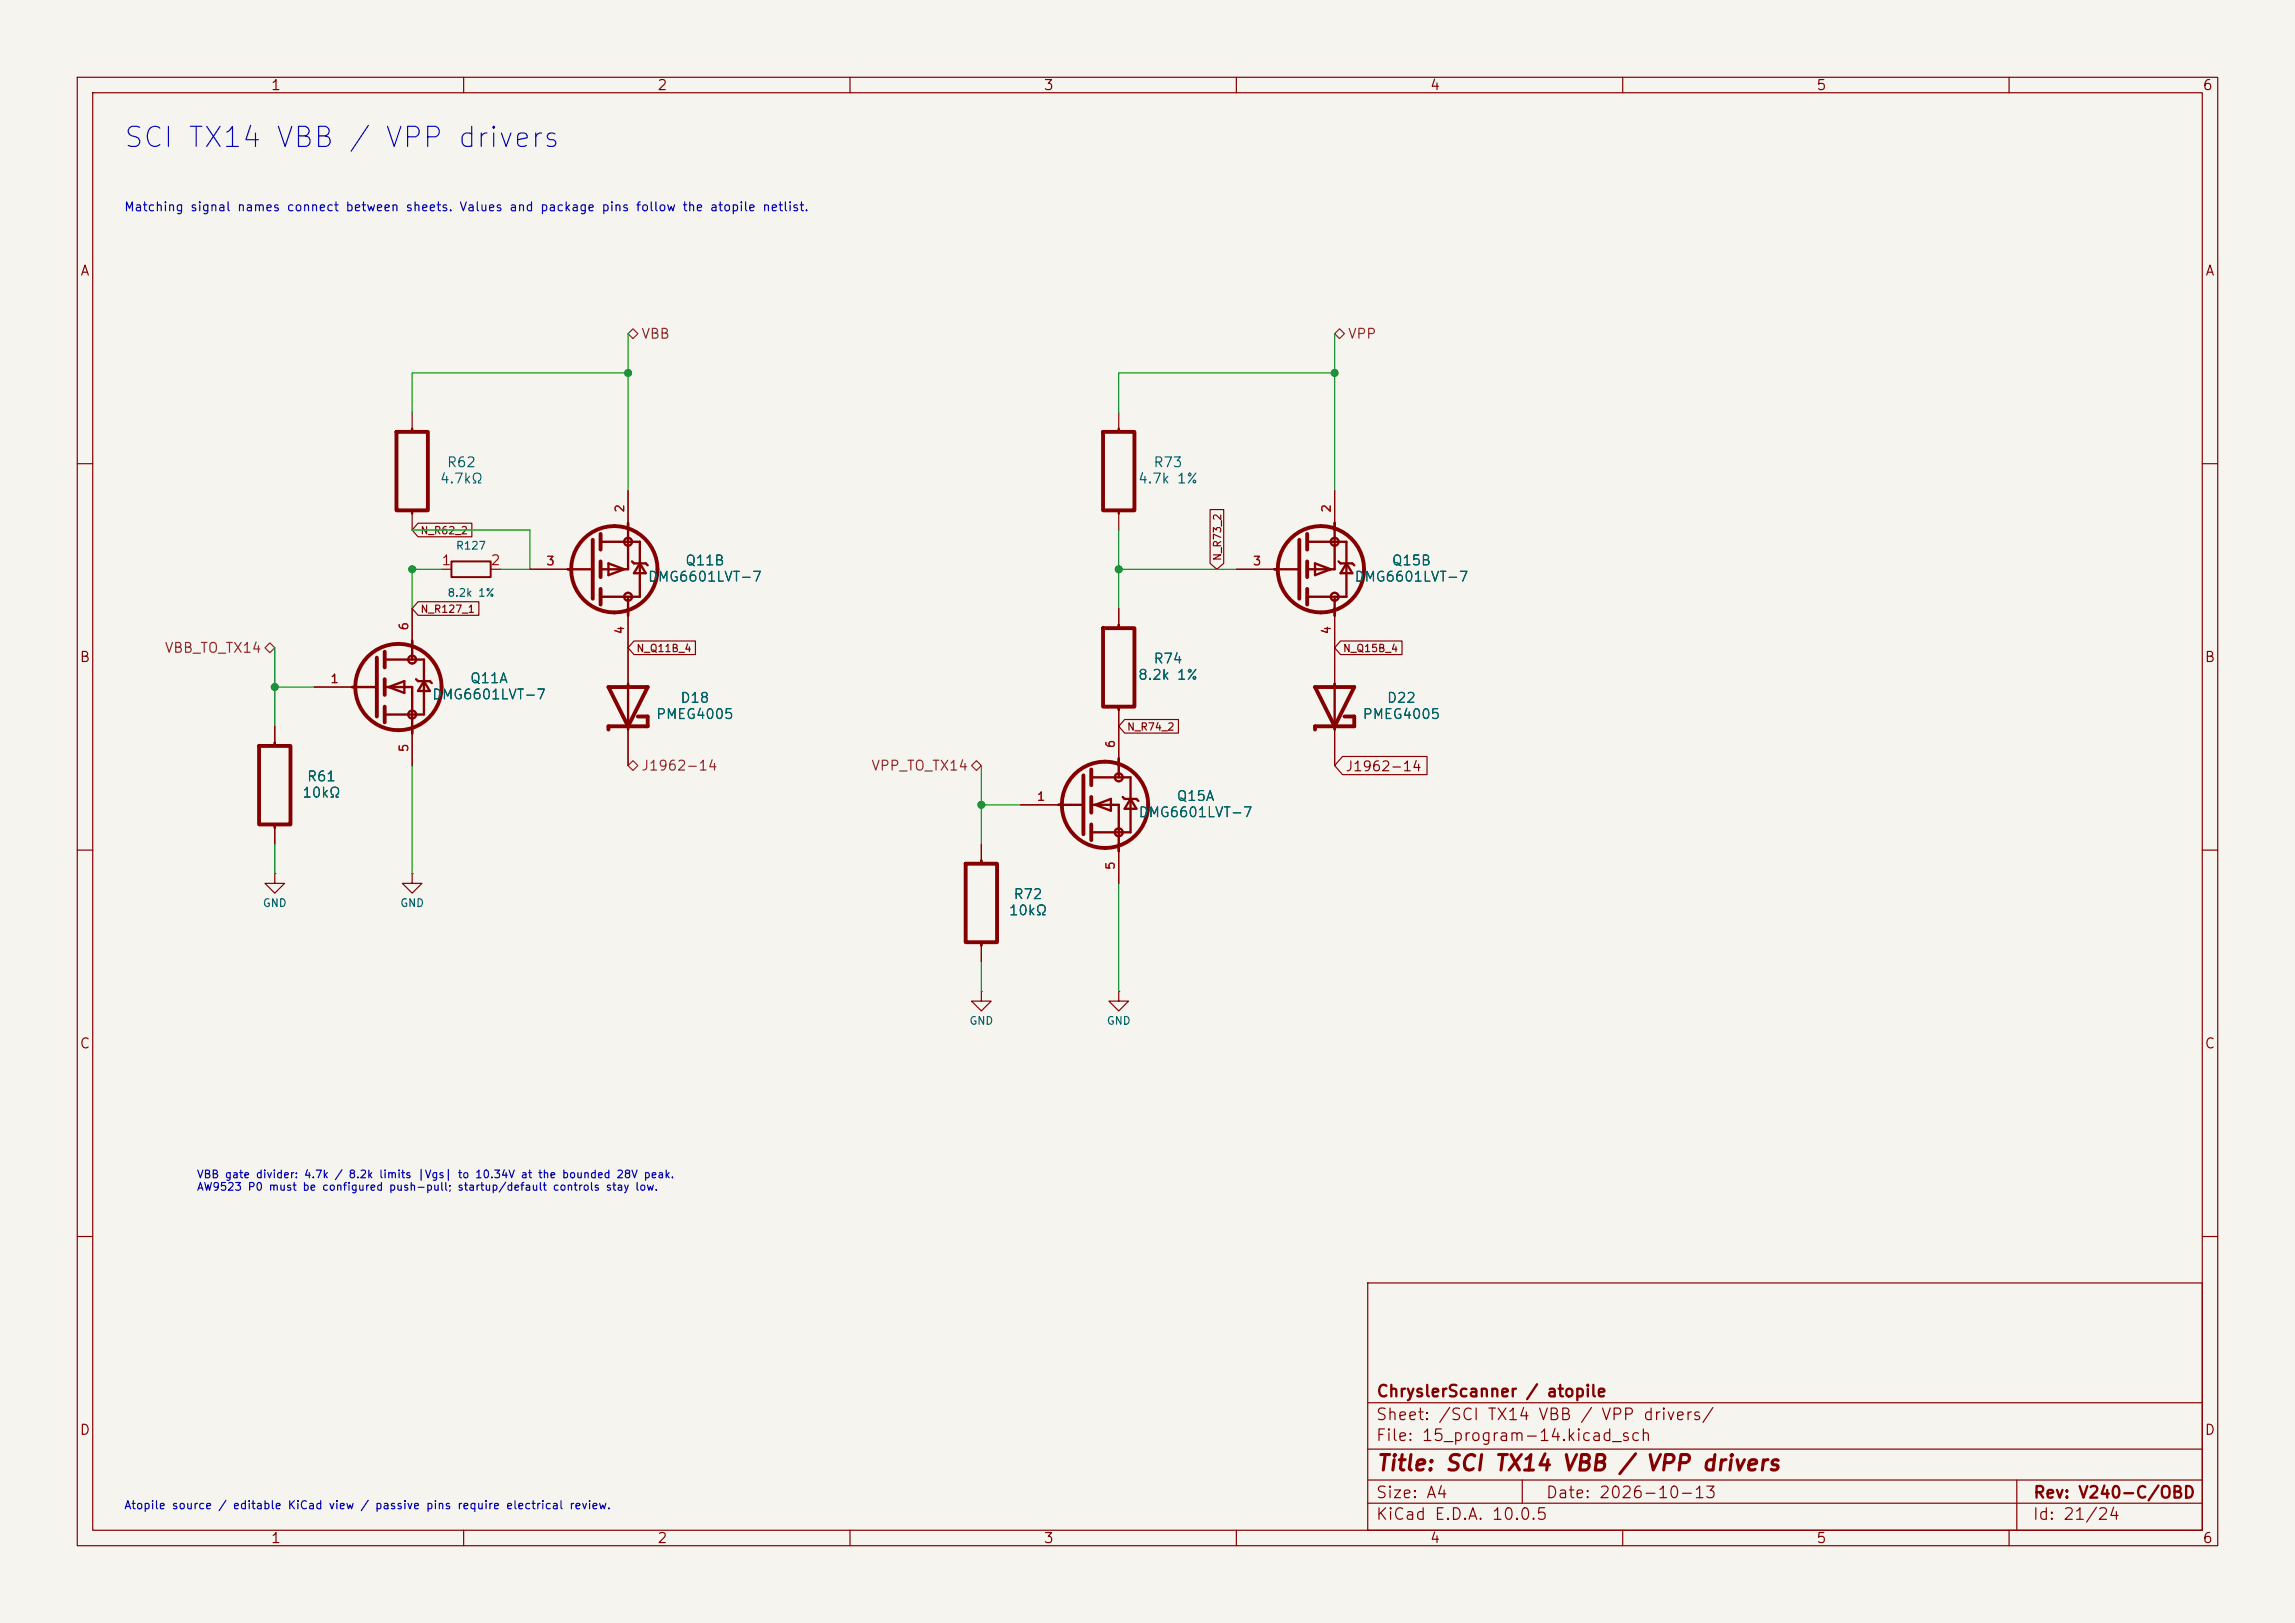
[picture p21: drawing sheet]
<svg xmlns="http://www.w3.org/2000/svg" width="297mm" height="210mm" viewBox="0 0 297 210" stroke-linecap="round" stroke-linejoin="round" font-family="sans-serif">
<defs><g id="words">
<text font-size="2.6" fill="#0000c2" x="15.8" y="19.7">SCI TX14 VBB / VPP drivers</text>
<text font-size="2" fill="#840000" x="178" y="190.8">Title: SCI TX14 VBB / VPP drivers</text>
<g font-size="1.5" fill="#840000">
<text x="178" y="184.1">Sheet: /SCI TX14 VBB / VPP drivers/</text>
<text x="178" y="181.1">ChryslerScanner / atopile</text>
<text x="178" y="186.8">File: 15_program-14.kicad_sch</text>
<text x="178" y="197">KiCad E.D.A. 10.0.5</text>
<text x="178" y="194.2">Size: A4</text>
<text x="200" y="194.2">Date: 2026-10-13</text>
<text x="263" y="197">Id: 21/24</text>
<text x="263" y="194.2">Rev: V240-C/OBD</text>
</g>
<g font-size="1.3" fill="#840000">
<text x="35" y="12">1</text>
<text x="85" y="12">2</text>
<text x="135" y="12">3</text>
<text x="185" y="12">4</text>
<text x="235" y="12">5</text>
<text x="285" y="12">6</text>
<text x="10.3" y="36">A</text>
<text x="285.3" y="36">A</text>
<text x="10.2" y="86">B</text>
<text x="285.2" y="86">B</text>
<text x="174" y="100.1">J1962-14</text>
<text x="10.2" y="136">C</text>
<text x="285.2" y="136">C</text>
<text x="10.2" y="186">D</text>
<text x="285.2" y="186">D</text>
<text x="35" y="200">1</text>
<text x="85" y="200">2</text>
<text x="135" y="200">3</text>
<text x="185" y="200">4</text>
<text x="235" y="200">5</text>
<text x="285" y="200">6</text>
</g>
<g font-size="1.3" fill="#725600">
<text x="82.9" y="44.1">VBB</text>
<text x="174.3" y="44.1">VPP</text>
<text x="21.2" y="84.8">VBB_TO_TX14</text>
<text x="82.9" y="100">J1962-14</text>
<text x="112.7" y="100">VPP_TO_TX14</text>
</g>
<g font-size="1.3" fill="#006464">
<text x="56.8" y="62.9">4.7kΩ</text>
<text x="57.7" y="60.8">R62</text>
<text x="147.2" y="62.9">4.7k 1%</text>
<text x="149.2" y="60.8">R73</text>
<text x="83.8" y="75.6">DMG6601LVT-7</text>
<text x="88.6" y="73.5">Q11B</text>
<text x="175.2" y="75.6">DMG6601LVT-7</text>
<text x="180" y="73.5">Q15B</text>
<text x="60.7" y="88.7">Q11A</text>
<text x="147.2" y="88.3">8.2k 1%</text>
<text x="149.2" y="86.2">R74</text>
<text x="55.8" y="90.8">DMG6601LVT-7</text>
<text x="84.8" y="93.4">PMEG4005</text>
<text x="88" y="91.3">D18</text>
<text x="176.3" y="93.4">PMEG4005</text>
<text x="179.4" y="91.3">D22</text>
<text x="39.6" y="101.4">R61</text>
<text x="39" y="103.5">10kΩ</text>
<text x="147.3" y="106.1">DMG6601LVT-7</text>
<text x="152.2" y="104">Q15A</text>
<text x="130.5" y="118.8">10kΩ</text>
<text x="131.1" y="116.7">R72</text>
</g>
<g font-size="1.3" fill="#a90000">
<text x="57.1" y="73.4">1</text>
<text x="63.4" y="73.4">2</text>
</g>
<text font-size="1.2" fill="#0000c2" x="16" y="27.6">Matching signal names connect between sheets. Values and package pins follow the atopile netlist.</text>
<g font-size="1.1" fill="#a90000">
<text x="81" y="66.4" transform="rotate(-90 81 66.4)">2</text>
<text x="172.5" y="66.4" transform="rotate(-90 172.5 66.4)">2</text>
<text x="70.6" y="73.4">3</text>
<text x="162.1" y="73.4">3</text>
<text x="53.1" y="81.7" transform="rotate(-90 53.1 81.7)">6</text>
<text x="81" y="82.2" transform="rotate(-90 81 82.2)">4</text>
<text x="172.5" y="82.2" transform="rotate(-90 172.5 82.2)">4</text>
<text x="42.7" y="88.7">1</text>
<text x="53.1" y="97.4" transform="rotate(-90 53.1 97.4)">5</text>
<text x="144.5" y="96.9" transform="rotate(-90 144.5 96.9)">6</text>
<text x="134.1" y="103.9">1</text>
<text x="144.5" y="112.6" transform="rotate(-90 144.5 112.6)">5</text>
</g>
<text font-size="1.1" fill="#0000c2" x="16" y="195.5">Atopile source / editable KiCad view / passive pins require electrical review.</text>
<g font-size="1" fill="#840000">
<text x="54.3" y="69.4">N_R62_2</text>
<text x="158.3" y="72.7" transform="rotate(-90 158.3 72.7)">N_R73_2</text>
<text x="54.3" y="79.5">N_R127_1</text>
<text x="82.3" y="84.6">N_Q11B_4</text>
<text x="173.7" y="84.6">N_Q15B_4</text>
<text x="145.8" y="94.8">N_R74_2</text>
</g>
<g font-size="1" fill="#006464">
<text x="58.9" y="71.4">R127</text>
<text x="57.8" y="77.5">8.2k 1%</text>
<text x="33.9" y="117.6">GND</text>
<text x="51.7" y="117.6">GND</text>
<text x="125.4" y="132.8">GND</text>
<text x="143.2" y="132.8">GND</text>
</g>
<g font-size="1" fill="#0000c2">
<text x="25.4" y="152.7">VBB gate divider: 4.7k / 8.2k limits |Vgs| to 10.34V at the bounded 28V peak.</text>
<text x="25.4" y="154.3">AW9523 P0 must be configured push-pull; startup/default controls stay low.</text>
</g>
</g></defs>
<path d="M0 0h297v210h-297z" fill="#f5f4ef" stroke="#f5f4ef" stroke-width=".13"/>
<g fill="none" stroke="#840000" stroke-width=".15">
<path d="M10 10h277v190h-277zM12 12h273v186h-273zM60 10v2M110 10v2M160 10v2M210 10v2M260 10v2M53.3 53.3v2.6M144.8 53.3v2.6M10 60h2M53.3 66v2.6M53.3 78.7v4.6"/>
<path d="M54.1 77.9h7.9v1.7h-7.9l-.8-.9zM54.1 67.7h7v1.8h-7l-.8-.9zM57.1 73.7h1.3M63.5 73.7h1.3M68.6 73.7h5.3M81.3 63.5v4.6M81.3 79.2v9.7M144.8 66v2.6M144.8 78.7v2.6M156.6 65.9h1.8v7l-.9 .8-.9-.8zM160 73.7h5.4M172.7 63.5v4.6"/>
<path d="M172.7 79.2v9.7M285 60h2M35.6 94v2.5M40.6 88.9h5.4M53.3 94.5v4.6M81.3 94v5.1M82 82.9h8v1.8h-8l-.7-.9zM144.8 91.4v7.2M145.5 93.1h7v1.8h-7l-.7-.9zM172.7 94v5.1M173.5 82.9h7.9v1.8h-7.9l-.8-.9zM173.7 97.9h11v2.3h-11l-1-1.1z"/>
<path d="M10 110h2M35.6 113v1.3h1.2l-1.2 1.3-1.3-1.3h1.3M35.6 113h.1M35.6 106.7v2.5M53.3 113v1.3h1.3l-1.3 1.3-1.2-1.3h1.2M53.3 113h.1M127 109.2v2.6M132.1 104.1h5.3M144.8 109.7v4.6M285 110h2M127 128.3v1.2h1.3l-1.3 1.3-1.3-1.3h1.3M127 128.3h.1"/>
<path d="M127 121.9v2.6M144.8 128.3v1.2h1.2l-1.2 1.3-1.3-1.3h1.3M144.8 128.3h.1M10 160h2M177 166h108v32h-108zM285 160h2M60 198v2M110 198v2M160 198v2M177 194.5h108M177 191.5h108M177 187.5h108"/>
<path d="M177 181.5h108M197 191.5v3M210 198v2M260 198v2M261 191.5v6.5"/>
</g>
<g fill="none" stroke="#840000" stroke-width=".5">
<path d="M51.3 55.9h4.1v10.1h-4.1zM142.7 55.9h4.1v10.1h-4.1zM76.7 69.9v7.6M77.7 69.1v2M77.7 72.6v2.1M77.7 76.2v2M168.1 69.9v7.6M169.2 69.1v2M169.2 72.6v2.1M169.2 76.2v2M33.5 96.5h4.1v10.2h-4.1zM48.8 85.1v7.6"/>
<path d="M49.8 84.3v2.1M49.8 87.9v2M49.8 91.4v2.1M78.7 88.9h5.1l-2.5 5.1zM82.5 92.7h1.3v1.3h-5.1v.4M141.2 99.6v2M142.7 81.3h4.1v10.1h-4.1zM170.2 88.9h5.1l-2.6 5.1zM174 92.7h1.3v1.3h-5.1v.4M125 111.8h4v10.1h-4zM140.2 100.3v7.7M141.2 103.1v2.1"/>
<path d="M141.2 106.7v2"/>
<circle cx="79.5" cy="73.7" r="5.6"/>
<circle cx="170.9" cy="73.7" r="5.6"/>
<circle cx="51.6" cy="88.9" r="5.6"/>
<circle cx="143" cy="104.1" r="5.6"/>
</g>
<g fill="none" stroke="#840000" stroke-width=".3">
<path d="M53.3 55.5v.4M144.8 55.5v.4M53.3 66v.5M73.5 73.7h3.2M77.7 70.1h5.1v7.1h-5.1M78.7 72.9l2.1 .8-2.1 .7zM81.3 67.6v6.1h-3.6M81.3 77.2v2.5M81.8 72.6l.2 .3h1.6l.2 .3M82.8 72.9l.8 1.3h-1.6zM144.8 66v.5M164.9 73.7h3.2"/>
<path d="M169.2 70.1h5v7.1h-5M170.2 72.9l2 .8-2 .7zM172.7 67.6v6.1h-3.5M172.7 77.2v2.5M173.2 72.6l.3 .3h1.5l.3 .3M174.2 72.9l.8 1.3h-1.5zM35.6 96.1v.4M45.6 88.9h3.2M49.8 88.9h3.5v6M49.8 85.3h5.1v7.2h-5.1M50.3 88.9l2-.8v1.6zM53.3 82.9v2.4"/>
<path d="M53.8 87.9l.3 .2h1.5l.3 .3M54.9 88.1l.7 1.3h-1.5zM81.3 88.5v5.9M144.8 80.9v.4M144.8 91.4v.5M144.8 98.1v2.5M172.7 88.5v5.9M35.6 106.7v.4M127 111.3v.5M137 104.1h3.2M141.2 104.1h3.6v6.1M141.2 100.6h5.1v7.1h-5.1"/>
<path d="M141.7 104.1l2.1-.7v1.5zM145.3 103.1l.2 .3h1.6l.2 .2M146.3 103.4l.8 1.2h-1.6zM127 121.9v.4"/>
<circle cx="81.3" cy="77.2" r=".51"/>
<circle cx="81.3" cy="70.1" r=".51"/>
<circle cx="172.7" cy="70.1" r=".51"/>
<circle cx="172.7" cy="77.2" r=".51"/>
<circle cx="53.3" cy="85.3" r=".51"/>
<circle cx="53.3" cy="92.5" r=".51"/>
<circle cx="144.8" cy="107.7" r=".51"/>
<circle cx="144.8" cy="100.6" r=".51"/>
</g>
<path d="M58.4 72.6h5.1v2.1h-5.1z" fill="none" stroke="#840000" stroke-width=".25"/>
<path d="M81.9 42.5l.6 .7-.6 .6-.6-.6zM173.4 42.5l.6 .7-.6 .6-.7-.6zM34.3 83.8l.6-.6 .7 .6-.7 .7zM81.3 99.1l.6-.7 .6 .7-.6 .6zM126.4 98.4l.6 .7-.6 .6-.7-.6z" fill="none" stroke="#725600" stroke-width=".15"/>
<g fill="none" stroke="#009600" stroke-width=".15">
<path d="M81.3 43.2v20.3M81.3 48.3h-28v5M172.7 48.3h-27.9v5M172.7 43.2v20.3M53.3 68.6h15.3v5.1h-3.8M57.1 73.7h-3.8v5M144.8 68.6v10.1M144.8 73.7h15.2M35.6 83.8v10.2M35.6 88.9h5M53.3 99.1v13.9M127 99.1v10.1"/>
<path d="M35.6 109.2v3.8M127 104.1h5.1M144.8 114.3v14M127 124.5v3.8"/>
</g>
<g fill="#009600" stroke="#009600" stroke-width=".13">
<circle cx="127" cy="104.1" r=".46"/>
<circle cx="53.3" cy="73.7" r=".46"/>
<circle cx="35.6" cy="88.9" r=".46"/>
<circle cx="81.3" cy="48.3" r=".46"/>
<circle cx="172.7" cy="48.3" r=".46"/>
<circle cx="144.8" cy="73.7" r=".46"/>
</g>
<use href="#words"/>
</svg>
